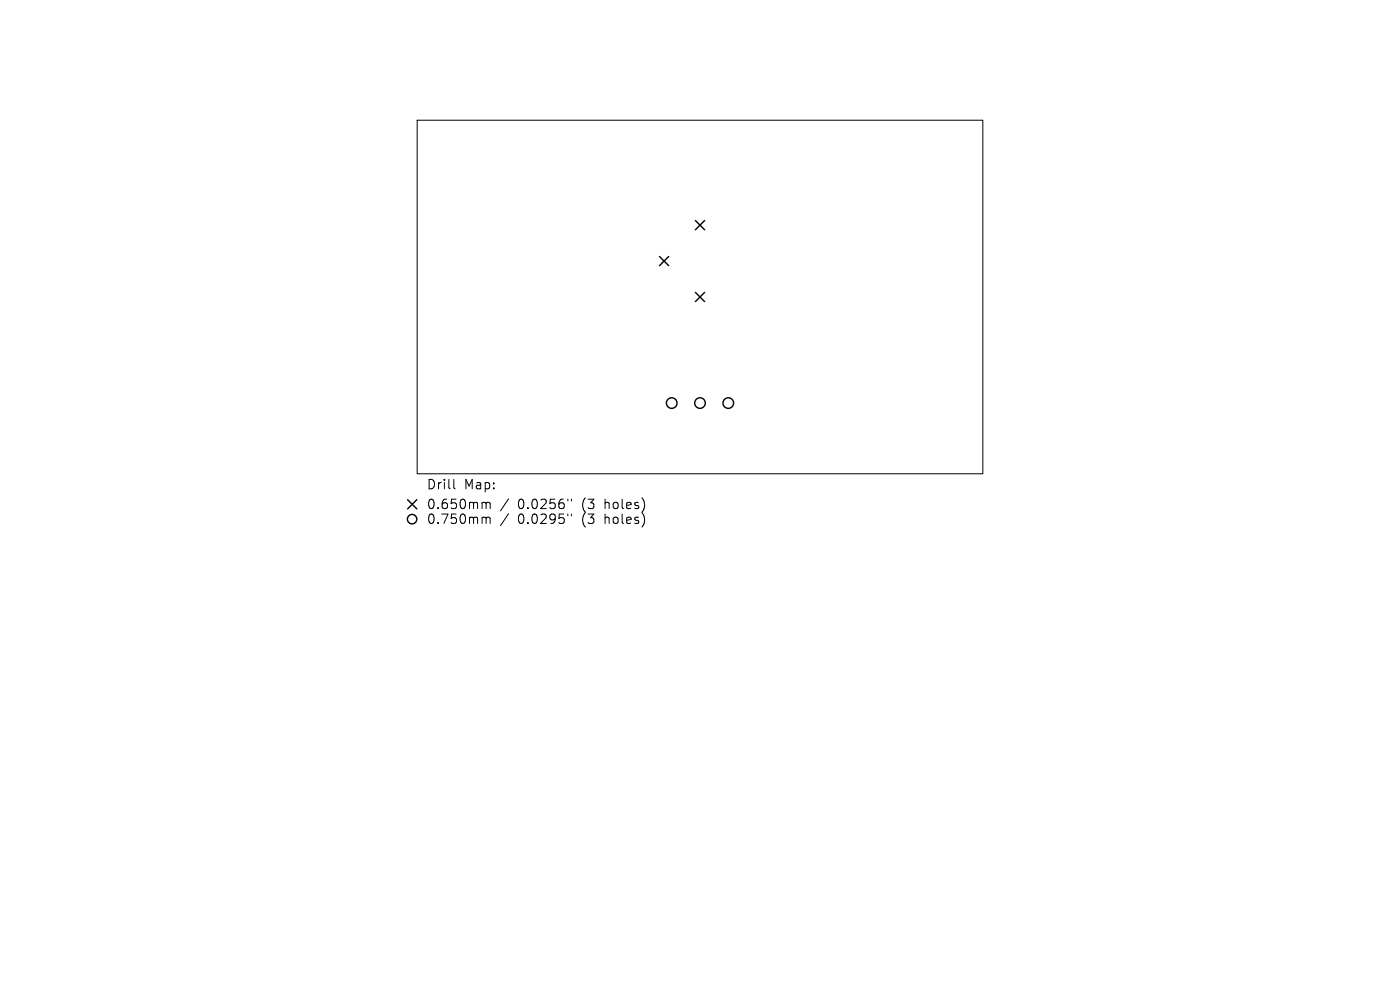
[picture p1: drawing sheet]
<svg xmlns="http://www.w3.org/2000/svg" width="297mm" height="210mm" viewBox="0 0 297 210" stroke-linecap="round" stroke-linejoin="round" font-family="sans-serif">
<defs><g id="words">
<g font-size="2.8">
<text x="90.4" y="104.1">Drill</text>
<text x="98.4" y="104.1">Map:</text>
<text x="90.4" y="108.3">0.650mm</text>
<text x="90.4" y="111.4">0.750mm</text>
<text x="109.9" y="108.3">0.0256&quot;</text>
<text x="109.9" y="111.4">0.0295&quot;</text>
<text x="123.6" y="108.3">(3</text>
<text x="123.6" y="111.4">(3</text>
<text x="128.6" y="108.3">holes)</text>
<text x="128.6" y="111.4">holes)</text>
</g>
</g></defs>
<g fill="none" stroke="#000" stroke-width=".21">
<path d="M88.5 25.5h120v75h-120zM96.3 101.7v1.7l.3 .3M102.6 106.6h.2l.3 .2M102.6 109.7h.2l.3 .3M103.1 106.8l.3-.2 .5 .1 .1 1.2M103.1 106.8v1.1M103.1 110v1M103.1 110l.3-.3 .5 .1 .1 1.2M107.9 105.8l-1.7 2.6M107.9 108.9l-1.7 2.6M120.5 105.9v.4M120.5 109v.4"/>
<path d="M121.2 105.9v.4M121.2 109v.4"/>
</g>
<g fill="none" stroke="#000" stroke-width=".3">
<path d="M139.9 54.4l2 2M141.9 54.4l-2 2M147.5 46.8l2 1.9M149.5 46.8l-2 1.9M147.5 62l2 2M149.5 62l-2 2M86.5 106l1.9 2M88.4 106l-1.9 2"/>
<circle cx="142.5" cy="85.5" r="1.12"/>
<circle cx="148.5" cy="85.5" r="1.12"/>
<circle cx="154.5" cy="85.5" r="1.12"/>
<circle cx="87.4" cy="110.1" r="1"/>
</g>
<use href="#words"/>
</svg>
